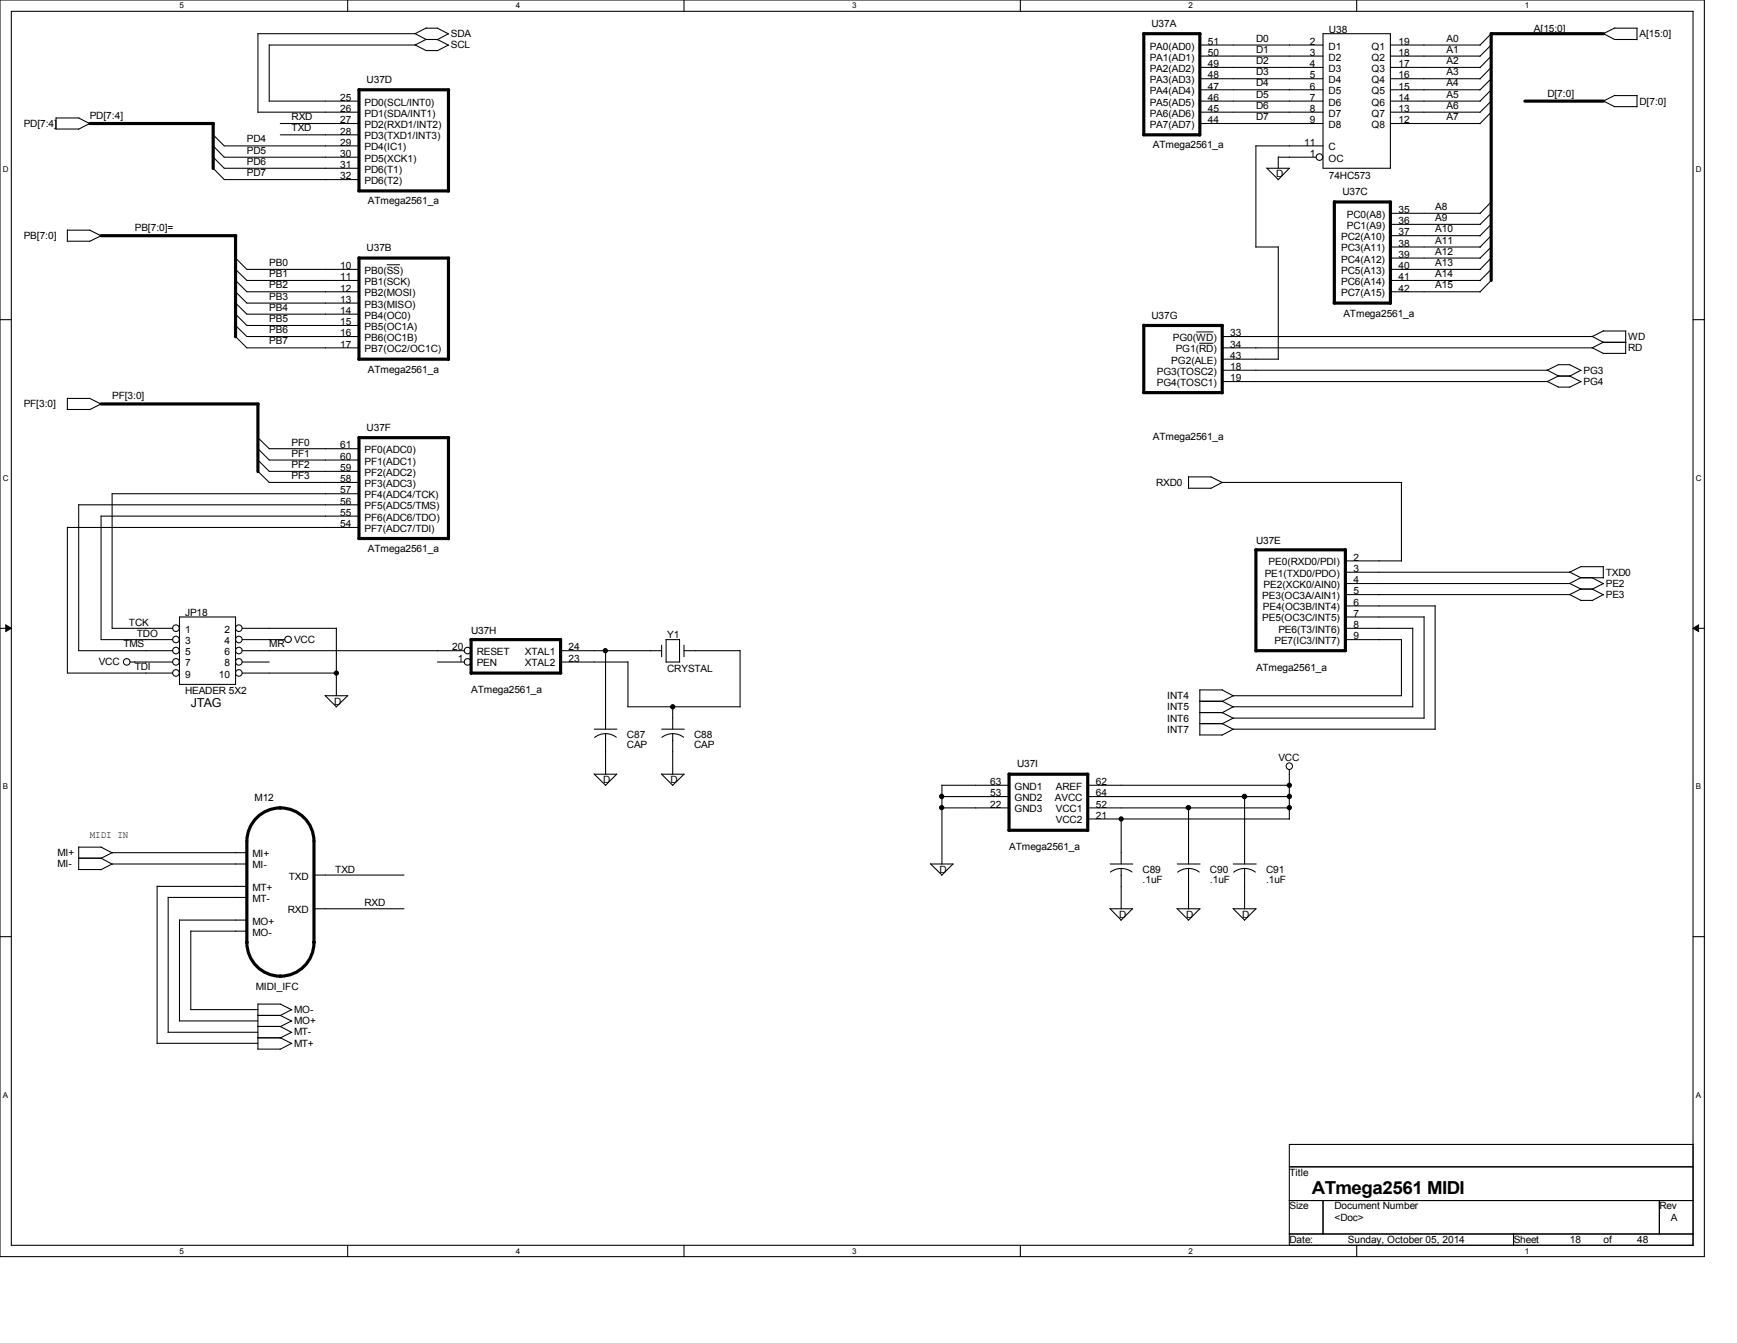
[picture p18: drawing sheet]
<svg xmlns="http://www.w3.org/2000/svg" width="279mm" height="216mm" viewBox="0 0 279 216" stroke-linecap="round" stroke-linejoin="round" font-family="sans-serif">
<defs><g id="words">
<text font-size="2.9" x="211" y="192">ATmega2561 MIDI</text>
<text font-size="2" x="30.7" y="113.7">JTAG</text>
<g font-size="1.6">
<text x="72.5" y="6">SDA</text>
<text x="185.2" y="4.4">U37A</text>
<text x="213.8" y="5.2">U38</text>
<text x="246.7" y="5.1">A[15:0]</text>
<text x="263.7" y="6">A[15:0]</text>
<text x="72.5" y="7.8">SCL</text>
<text x="184.9" y="8">PA0(AD0)</text>
<text x="184.9" y="9.7">PA1(AD1)</text>
<text x="184.9" y="11.6">PA2(AD2)</text>
<text x="194.3" y="7.2">51</text>
<text x="194.3" y="9">50</text>
<text x="194.3" y="10.8">49</text>
<text x="202" y="6.7">D0</text>
<text x="202" y="8.5">D1</text>
<text x="202" y="10.3">D2</text>
<text x="210.7" y="7.2">2</text>
<text x="210.7" y="9">3</text>
<text x="210.7" y="10.8">4</text>
<text x="213.7" y="8">D1</text>
<text x="213.7" y="9.7">D2</text>
<text x="213.7" y="11.6">D3</text>
<text x="220.6" y="8">Q1</text>
<text x="220.6" y="9.7">Q2</text>
<text x="220.6" y="11.6">Q3</text>
<text x="224.9" y="7.2">19</text>
<text x="224.9" y="9">18</text>
<text x="224.9" y="10.8">17</text>
<text x="232.7" y="6.7">A0</text>
<text x="232.7" y="10.3">A2</text>
<text x="232.7" y="8.5">A1</text>
<text x="54.7" y="16.2">25</text>
<text x="54.7" y="18">26</text>
<text x="58.6" y="17">PD0(SCL/INT0)</text>
<text x="59" y="13.4">U37D</text>
<text x="184.9" y="13.4">PA3(AD3)</text>
<text x="184.9" y="15.2">PA4(AD4)</text>
<text x="184.9" y="17">PA5(AD5)</text>
<text x="194.3" y="12.6">48</text>
<text x="194.3" y="14.4">47</text>
<text x="194.3" y="16.2">46</text>
<text x="194.3" y="18">45</text>
<text x="202" y="12.1">D3</text>
<text x="202" y="13.9">D4</text>
<text x="202" y="15.7">D5</text>
<text x="202" y="17.5">D6</text>
<text x="210.7" y="12.6">5</text>
<text x="210.7" y="14.4">6</text>
<text x="210.7" y="16.2">7</text>
<text x="210.7" y="18">8</text>
<text x="213.7" y="13.4">D4</text>
<text x="213.7" y="15.2">D5</text>
<text x="213.7" y="17">D6</text>
<text x="220.6" y="13.4">Q4</text>
<text x="220.6" y="15.2">Q5</text>
<text x="220.6" y="17">Q6</text>
<text x="224.9" y="12.6">16</text>
<text x="224.9" y="14.4">15</text>
<text x="224.9" y="16.2">14</text>
<text x="224.9" y="18">13</text>
<text x="232.7" y="12.1">A3</text>
<text x="232.7" y="13.9">A4</text>
<text x="232.7" y="17.5">A6</text>
<text x="232.7" y="15.7">A5</text>
<text x="248.9" y="15.5">D[7:0]</text>
<text x="263.7" y="16.8">D[7:0]</text>
<text x="3.8" y="20.4">PD[7:4]</text>
<text x="14.4" y="19.1">PD[7:4]</text>
<text x="39.7" y="22.9">PD4</text>
<text x="46.9" y="19.3">RXD</text>
<text x="46.9" y="21.1">TXD</text>
<text x="54.7" y="19.8">27</text>
<text x="54.7" y="21.6">28</text>
<text x="54.7" y="23.4">29</text>
<text x="58.6" y="18.8">PD1(SDA/INT1)</text>
<text x="58.6" y="20.6">PD2(RXD1/INT2)</text>
<text x="58.6" y="22.4">PD3(TXD1/INT3)</text>
<text x="184.9" y="18.8">PA6(AD6)</text>
<text x="184.9" y="20.6">PA7(AD7)</text>
<text x="185.4" y="23.8">ATmega2561_a</text>
<text x="194.3" y="19.8">44</text>
<text x="202" y="19.3">D7</text>
<text x="209.8" y="23.4">11</text>
<text x="210.7" y="19.8">9</text>
<text x="213.7" y="18.8">D7</text>
<text x="213.7" y="20.6">D8</text>
<text x="220.6" y="18.8">Q7</text>
<text x="220.6" y="20.6">Q8</text>
<text x="224.9" y="19.8">12</text>
<text x="232.7" y="19.3">A7</text>
<text x="39.7" y="24.7">PD5</text>
<text x="39.7" y="26.5">PD6</text>
<text x="39.7" y="28.3">PD7</text>
<text x="54.7" y="25.2">30</text>
<text x="54.7" y="27">31</text>
<text x="54.7" y="28.8">32</text>
<text x="58.6" y="24.2">PD4(IC1)</text>
<text x="58.6" y="26">PD5(XCK1)</text>
<text x="58.6" y="27.8">PD6(T1)</text>
<text x="58.6" y="29.6">PD6(T2)</text>
<text x="205.3" y="28.5">D</text>
<text x="210.7" y="25.2">1</text>
<text x="213.7" y="24.2">C</text>
<text x="213.7" y="26">OC</text>
<text x="213.8" y="28.7">74HC573</text>
<text x="59.2" y="32.9">ATmega2561_a</text>
<text x="215.9" y="31.4">U37C</text>
<text x="216.6" y="35">PC0(A8)</text>
<text x="224.9" y="34.2">35</text>
<text x="230.9" y="33.7">A8</text>
<text x="230.9" y="35.6">A9</text>
<text x="3.8" y="38.4">PB[7:0]</text>
<text x="21.7" y="37.2">PB[7:0]=</text>
<text x="59" y="40.4">U37B</text>
<text x="215.7" y="38.6">PC2(A10)</text>
<text x="215.7" y="40.4">PC3(A11)</text>
<text x="216.6" y="36.8">PC1(A9)</text>
<text x="224.9" y="36">36</text>
<text x="224.9" y="37.8">37</text>
<text x="224.9" y="39.7">38</text>
<text x="224.9" y="41.4">39</text>
<text x="230.9" y="37.3">A10</text>
<text x="230.9" y="39.2">A11</text>
<text x="230.9" y="40.9">A12</text>
<text x="43.3" y="42.8">PB0</text>
<text x="43.3" y="44.6">PB1</text>
<text x="43.3" y="46.4">PB2</text>
<text x="54.7" y="43.3">10</text>
<text x="54.7" y="45">11</text>
<text x="54.7" y="46.9">12</text>
<text x="58.6" y="44">PB0(SS)</text>
<text x="58.6" y="45.8">PB1(SCK)</text>
<text x="58.6" y="47.6">PB2(MOSI)</text>
<text x="215.7" y="42.2">PC4(A12)</text>
<text x="215.7" y="44">PC5(A13)</text>
<text x="215.7" y="45.8">PC6(A14)</text>
<text x="215.7" y="47.6">PC7(A15)</text>
<text x="224.9" y="43.3">40</text>
<text x="224.9" y="45">41</text>
<text x="224.9" y="46.9">42</text>
<text x="230.9" y="46.4">A15</text>
<text x="230.9" y="42.8">A13</text>
<text x="230.9" y="44.6">A14</text>
<text x="43.3" y="48.2">PB3</text>
<text x="43.3" y="50">PB4</text>
<text x="43.3" y="51.8">PB5</text>
<text x="43.3" y="53.6">PB6</text>
<text x="54.7" y="48.7">13</text>
<text x="54.7" y="50.5">14</text>
<text x="54.7" y="52.3">15</text>
<text x="58.6" y="49.4">PB3(MISO)</text>
<text x="58.6" y="51.2">PB4(OC0)</text>
<text x="58.6" y="53">PB5(OC1A)</text>
<text x="185.2" y="51.2">U37G</text>
<text x="216.1" y="50.9">ATmega2561_a</text>
<text x="43.3" y="55.4">PB7</text>
<text x="54.7" y="54.1">16</text>
<text x="54.7" y="55.9">17</text>
<text x="58.6" y="54.8">PB6(OC1B)</text>
<text x="58.6" y="56.6">PB7(OC2/OC1C)</text>
<text x="59.2" y="59.9">ATmega2561_a</text>
<text x="188.4" y="58.5">PG2(ALE)</text>
<text x="188.7" y="54.8">PG0(WD)</text>
<text x="189.1" y="56.6">PG1(RD)</text>
<text x="197.9" y="54.1">33</text>
<text x="197.9" y="55.9">34</text>
<text x="197.9" y="57.7">43</text>
<text x="197.9" y="59.5">18</text>
<text x="261.9" y="54.7">WD</text>
<text x="261.9" y="56.5">RD</text>
<text x="3.8" y="65.5">PF[3:0]</text>
<text x="18" y="64.2">PF[3:0]</text>
<text x="186.1" y="60.2">PG3(TOSC2)</text>
<text x="186.1" y="62.1">PG4(TOSC1)</text>
<text x="197.9" y="61.3">19</text>
<text x="254.7" y="60.1">PG3</text>
<text x="254.7" y="61.9">PG4</text>
<text x="46.9" y="71.6">PF0</text>
<text x="59" y="69.3">U37F</text>
<text x="185.4" y="70.7">ATmega2561_a</text>
<text x="46.9" y="73.4">PF1</text>
<text x="46.9" y="75.2">PF2</text>
<text x="46.9" y="77">PF3</text>
<text x="54.7" y="72.1">61</text>
<text x="54.7" y="73.9">60</text>
<text x="54.7" y="75.7">59</text>
<text x="54.7" y="77.5">58</text>
<text x="58.6" y="72.9">PF0(ADC0)</text>
<text x="58.6" y="74.7">PF1(ADC1)</text>
<text x="58.6" y="76.5">PF2(ADC2)</text>
<text x="54.7" y="79.3">57</text>
<text x="54.7" y="81.1">56</text>
<text x="54.7" y="82.9">55</text>
<text x="58.6" y="78.3">PF3(ADC3)</text>
<text x="58.6" y="80.1">PF4(ADC4/TCK)</text>
<text x="58.6" y="81.9">PF5(ADC5/TMS)</text>
<text x="58.6" y="83.7">PF6(ADC6/TDO)</text>
<text x="185.9" y="78.1">RXD0</text>
<text x="54.7" y="84.8">54</text>
<text x="58.6" y="85.5">PF7(ADC7/TDI)</text>
<text x="59.2" y="88.7">ATmega2561_a</text>
<text x="202" y="87.5">U37E</text>
<text x="203.3" y="94.5">PE2(XCK0/AIN0)</text>
<text x="203.4" y="92.7">PE1(TXD0/PDO)</text>
<text x="204.1" y="90.9">PE0(RXD0/PDI)</text>
<text x="217.7" y="90.1">2</text>
<text x="217.7" y="91.9">3</text>
<text x="217.7" y="93.8">4</text>
<text x="217.7" y="95.5">5</text>
<text x="258.3" y="92.5">TXD0</text>
<text x="258.3" y="94.3">PE2</text>
<text x="20.7" y="100.6">TCK</text>
<text x="29.8" y="99">JP18</text>
<text x="29.8" y="101.7">1</text>
<text x="36.1" y="101.7">2</text>
<text x="75.8" y="101.9">U37H</text>
<text x="203" y="96.3">PE3(OC3A/AIN1)</text>
<text x="203" y="99.9">PE5(OC3C/INT5)</text>
<text x="203.1" y="98.1">PE4(OC3B/INT4)</text>
<text x="205.6" y="101.7">PE6(T3/INT6)</text>
<text x="217.7" y="97.4">6</text>
<text x="217.7" y="99.1">7</text>
<text x="217.7" y="101">8</text>
<text x="258.3" y="96.1">PE3</text>
<text x="15.9" y="107">VCC</text>
<text x="19.9" y="104.1">TMS</text>
<text x="21.7" y="107.7">TDI</text>
<text x="22" y="102.4">TDO</text>
<text x="29.8" y="103.5">3</text>
<text x="29.8" y="105.3">5</text>
<text x="29.8" y="107.1">7</text>
<text x="36.1" y="103.5">4</text>
<text x="36.1" y="105.3">6</text>
<text x="36.1" y="107.1">8</text>
<text x="43.3" y="104.1">MR</text>
<text x="47.3" y="103.3">VCC</text>
<text x="72.7" y="104.6">20</text>
<text x="73.6" y="106.4">1</text>
<text x="76.7" y="105.3">RESET</text>
<text x="76.7" y="107.1">PEN</text>
<text x="84.4" y="105.3">XTAL1</text>
<text x="84.4" y="107.1">XTAL2</text>
<text x="91.4" y="104.6">24</text>
<text x="91.4" y="106.4">23</text>
<text x="107.3" y="102.6">Y1</text>
<text x="202" y="107.9">ATmega2561_a</text>
<text x="205" y="103.5">PE7(IC3/INT7)</text>
<text x="217.7" y="102.8">9</text>
<text x="29.8" y="111.6">HEADER 5X2</text>
<text x="29.8" y="108.9">9</text>
<text x="35.2" y="108.9">10</text>
<text x="53.8" y="113.3">D</text>
<text x="75.8" y="111.5">ATmega2561_a</text>
<text x="107.3" y="108">CRYSTAL</text>
<text x="187.8" y="112.4">INT4</text>
<text x="100.8" y="118.7">C87</text>
<text x="111.6" y="118.7">C88</text>
<text x="187.8" y="114.2">INT5</text>
<text x="187.8" y="116">INT6</text>
<text x="187.8" y="117.8">INT7</text>
<text x="97" y="125.9">D</text>
<text x="100.8" y="120.3">CAP</text>
<text x="107.9" y="125.9">D</text>
<text x="111.6" y="120.3">CAP</text>
<text x="163.6" y="123.4">U37I</text>
<text x="205.6" y="122.3">VCC</text>
<text x="40.9" y="128.8">M12</text>
<text x="159.3" y="126.2">63</text>
<text x="159.3" y="128">53</text>
<text x="159.3" y="129.8">22</text>
<text x="163.2" y="127">GND1</text>
<text x="163.2" y="128.8">GND2</text>
<text x="163.2" y="130.6">GND3</text>
<text x="169.7" y="128.8">AVCC</text>
<text x="169.9" y="127">AREF</text>
<text x="169.9" y="130.6">VCC1</text>
<text x="176.2" y="126.2">62</text>
<text x="176.2" y="128">64</text>
<text x="176.2" y="129.8">52</text>
<text x="176.2" y="131.6">21</text>
<text x="9.2" y="137.6">MI+</text>
<text x="14.4" y="134.7">MIDI IN</text>
<text x="40.6" y="137.8">MI+</text>
<text x="162.3" y="136.7">ATmega2561_a</text>
<text x="169.9" y="132.4">VCC2</text>
<text x="9.2" y="139.4">MI-</text>
<text x="40.6" y="139.6">MI-</text>
<text x="40.6" y="143.2">MT+</text>
<text x="46.4" y="141.4">TXD</text>
<text x="53.9" y="140.3">TXD</text>
<text x="151.1" y="140.3">D</text>
<text x="183.8" y="140.3">C89</text>
<text x="183.8" y="141.9">.1uF</text>
<text x="194.6" y="140.3">C90</text>
<text x="194.6" y="141.9">.1uF</text>
<text x="203.6" y="140.3">C91</text>
<text x="203.6" y="141.9">.1uF</text>
<text x="40.6" y="145">MT-</text>
<text x="40.6" y="148.6">MO+</text>
<text x="46.3" y="146.8">RXD</text>
<text x="58.6" y="145.7">RXD</text>
<text x="180" y="147.5">D</text>
<text x="190.8" y="147.5">D</text>
<text x="199.8" y="147.5">D</text>
<text x="40.6" y="150.4">MO-</text>
<text x="41.2" y="159.1">MIDI_IFC</text>
<text x="47.3" y="166.5">MT-</text>
<text x="47.3" y="162.9">MO-</text>
<text x="47.3" y="164.7">MO+</text>
<text x="47.3" y="168.3">MT+</text>
<text x="207.4" y="189">Title</text>
<text x="207.4" y="194.4">Size</text>
<text x="214.6" y="196.2">&lt;Doc&gt;</text>
<text x="214.6" y="194.4">Document Number</text>
<text x="266.9" y="194.4">Rev</text>
<text x="268.8" y="196.2">A</text>
<text x="207.4" y="199.8">Date:</text>
<text x="216.8" y="199.8">Sunday, October 05, 2014</text>
<text x="243.5" y="199.8">Sheet</text>
<text x="252.5" y="199.8">18</text>
<text x="257.9" y="199.8">of</text>
<text x="263.3" y="199.8">48</text>
</g>
<g font-size="1.3">
<text x="28.9" y="1.4">5</text>
<text x="83" y="1.4">4</text>
<text x="137.1" y="1.4">3</text>
<text x="191.2" y="1.4">2</text>
<text x="245.3" y="1.4">1</text>
<text x=".5" y="27.7">D</text>
<text x="272.8" y="27.7">D</text>
<text x=".5" y="77.3">C</text>
<text x="272.8" y="77.3">C</text>
<text x=".5" y="126.9">B</text>
<text x="272.8" y="126.9">B</text>
<text x=".5" y="176.5">A</text>
<text x="272.8" y="176.5">A</text>
<text x="28.9" y="201.5">5</text>
<text x="83" y="201.5">4</text>
<text x="137.1" y="201.5">3</text>
<text x="191.2" y="201.5">2</text>
<text x="245.3" y="201.5">1</text>
</g>
</g></defs>
<path d="M0 0h274.2v202h-274.2zM1.8 1.8h270.5v198.4h-270.5z" fill="none" stroke="#000" stroke-width=".17"/>
<g fill="#fff">
<path d="M28.9 .2h.6v1.4h-.6z"/>
<path d="M28.9 200.4h.6v1.4h-.6z"/>
</g>
<path d="M55.9 0v1.8M55.9 200.2v1.8" fill="none" stroke="#000" stroke-width=".17"/>
<g fill="#fff">
<path d="M83 .2h.7v1.4h-.7z"/>
<path d="M83 200.4h.7v1.4h-.7z"/>
</g>
<path d="M110 0v1.8M110 200.2v1.8" fill="none" stroke="#000" stroke-width=".17"/>
<g fill="#fff">
<path d="M137.1 .2h.7v1.4h-.7z"/>
<path d="M137.1 200.4h.7v1.4h-.7z"/>
</g>
<path d="M164.1 0v1.8M164.1 200.2v1.8" fill="none" stroke="#000" stroke-width=".17"/>
<g fill="#fff">
<path d="M191.2 .2h.7v1.4h-.7z"/>
<path d="M191.2 200.4h.7v1.4h-.7z"/>
</g>
<path d="M218.2 0v1.8M218.2 200.2v1.8" fill="none" stroke="#000" stroke-width=".17"/>
<g fill="#fff">
<path d="M245.3 .2h.7v1.4h-.7z"/>
<path d="M245.3 200.4h.7v1.4h-.7z"/>
<path d="M.5 26.6h.9v1.4h-.9z"/>
<path d="M272.8 26.6h.9v1.4h-.9z"/>
<path d="M.5 76.2h.9v1.4h-.9z"/>
<path d="M272.8 76.2h.9v1.4h-.9z"/>
</g>
<path d="M0 51.4h1.8M272.3 51.4h1.9" fill="none" stroke="#000" stroke-width=".17"/>
<g fill="#fff">
<path d="M.5 125.8h.8v1.4h-.8z"/>
<path d="M272.8 125.8h.8v1.4h-.8z"/>
</g>
<path d="M0 101h1.8M272.3 101h1.9" fill="none" stroke="#000" stroke-width=".17"/>
<path d="M.9 100.5l.9 .5-.9 .5zM272.3 101l.9-.5v1z" fill="#000" stroke="#000" stroke-width=".16"/>
<g fill="#fff">
<path d="M.5 175.3h.8v1.4h-.8z"/>
<path d="M272.8 175.3h.8v1.4h-.8z"/>
</g>
<g fill="none" stroke="#000" stroke-width=".17">
<path d="M9 19h3.7M9 18.9v1.8M12.7 19l1.8 .9M14.4 19.9l-1.8 .9M41.5 18h16.2M41.5 5.4v12.7M43.3 16.3h14.4M43.3 7.2h23.5M43.3 7.2v9.1M45.1 19.9h12.6M66.7 5.4l1.8 .9M66.7 7.2l1.8 .9"/>
<path d="M68.5 6.3h1.9M68.5 8.1h1.9M68.5 4.5h1.9M68.6 4.5l-1.8 .9h-25.4M68.6 6.3l-1.8 .9M70.4 4.5l1.8 1M70.4 6.3l1.8 1M72.1 5.4l-1.8 1M72.1 7.2l-1.8 1M193 7.2h19.8M193 9h19.8M193 10.8h19.8"/>
<path d="M193 12.7h19.8M193 14.4h19.8M193 16.3h19.8M193 18h19.8M193 19.9h19.8M212.8 5.4h10.8v21.7h-10.8zM223.6 7.2h14.5M223.6 9h14.5M223.6 10.8h14.5M223.6 12.7h14.5M223.6 14.4h14.5M223.6 16.3h14.5"/>
<path d="M223.6 18h14.5M223.6 19.9h14.5M239.9 5.4l-1.9 1.9M239.9 7.2l-1.9 1.9M239.9 9l-1.9 1.9M239.9 10.8l-1.9 1.9M239.9 16.3l-1.9 1.8M239.9 12.7l-1.9 1.8M239.9 18l-1.9 1.9M239.9 14.4l-1.9 1.9M257.9 5.4l1.8 .9M257.9 16.2l1.8 .9"/>
<path d="M259.7 6.3h3.6M259.7 17.1h3.6M259.7 4.5h3.7M259.7 15.4h3.7M259.8 4.5l-1.9 .9M259.8 15.3l-1.9 1M263.3 4.5v1.9M263.3 15.4v1.8M9 20.7h3.7M10.8 38.8h3.6M10.8 37h3.7M10.8 37v1.8"/>
<path d="M14.4 37l1.9 .9M16.3 37.9l-1.9 .9M34.2 25.2l1.9 1.9h21.6M34.2 21.6l1.9 1.9h21.6M34.2 23.4l1.9 1.9h21.6M34.2 27l1.9 1.9h21.6M45.1 21.7h12.6M202 39.7h3.6M202 23.5h10.8M202 23.4v16.3M203.8 27l1.8 1.9M203.8 27.1h3.6"/>
<path d="M205.6 25.3h6.1M205.6 25.2v1.9M205.6 39.7v18M207.4 27.1l-1.8 1.8M223.6 34.3h14.5M223.6 36.1h14.5M223.6 37.9h14.5M223.6 39.7h14.5M239.9 36.1l-1.9 1.8M239.9 39.7l-1.9 1.8M239.9 32.5l-1.9 1.8M239.9 37.9l-1.9 1.9"/>
<path d="M239.9 34.3l-1.9 1.8M37.8 41.4l1.9 1.9h18M37.8 43.3l1.9 1.8h18M37.8 45l1.9 1.9h18M37.8 46.9l1.9 1.8h18M37.8 48.7l1.9 1.8h18M37.8 50.5l1.9 1.8h18M37.8 52.3l1.9 1.8h18M37.8 54.1l1.9 1.8h18M196.6 54.1h59.6M196.6 57.7h9.1M196.6 59.5h52.3"/>
<path d="M223.6 41.5h14.5M223.6 43.3h14.5M223.6 45.1h14.5M223.6 46.9h14.5M239.9 43.3l-1.9 1.8M239.9 41.5l-1.9 1.8M239.9 45.1l-1.9 1.8M248.8 59.5l1.9 1M250.7 58.6h1.8M250.7 58.6l-1.8 .9M252.5 58.6l1.8 1M254.3 59.5l-1.9 1"/>
<path d="M256.1 54.1l1.8 .9M256.1 55.9l1.8 .9M257.9 55h3.6M257.9 56.8h3.6M257.9 53.2h3.6M257.9 55l-1.8 .9h-59.5M257.9 53.2l-1.8 .9M261.5 53.2v3.7M10.8 65.8h3.6M10.8 64v1.8M10.8 64.1h3.7M14.4 64.1l1.9 .9"/>
<path d="M16.3 64.9l-1.9 1M18 79.3v21.7h9.8M18 79.4h39.7M41.4 70.3l1.9 1.8h14.4M41.4 72.1l1.9 1.9h14.4M41.4 73.9l1.9 1.9h14.4M41.4 75.7l1.9 1.9h14.4M191.1 78.5h3.7M191.2 76.6v1.9M191.2 76.7h3.6M194.8 76.7l1.8 .9M225.4 77.6v12.6"/>
<path d="M225.5 77.6h-28.9l-1.9 .9M248.8 61.3l1.9 .9M250.7 60.5h1.8M250.7 62.2h1.8M250.7 60.4l-1.8 .9h-52.3M252.5 60.5l1.8 .9M254.3 61.3l-1.9 1M10.8 84.8h46.9M10.8 84.8v23.4h17M12.7 81.2h45M12.7 81.1v23.5h15.1M16.3 82.9v19.9h11.5"/>
<path d="M16.3 83h41.4M28.9 99.2h9v10.8h-9zM216.4 90.2h9M216.4 92h36.1M216.4 93.8h36.1M216.4 97.4h14.4M216.4 99.2h12.7M229.1 99.1v16.3M230.8 97.4v19.8M252.4 91.9l1.9 1M252.4 95.5l1.9 1M252.4 93.8l1.9 .9"/>
<path d="M254.3 92.9h3.6M254.3 94.7h1.9M254.3 96.5h1.8M254.3 91.1h3.6M254.3 94.7l-1.8 .9h-36.1M254.3 91.1l-1.8 .9M254.3 92.8l-1.8 1M256.1 94.7l1.8 .9M256.1 92.9l1.8 1M257.9 91.1v1.8M257.9 95.6l-1.8 1M257.9 93.8l-1.8 .9"/>
<path d="M21 106.4h6.8M39 106.4h4.3M39 102.8h6.8M39 101h15.1M39 104.6h35.7M39 108.2h15.1M52.3 111.8l1.8 1.8M52.3 111.8h3.7M54.1 101v10.8M55.9 111.8l-1.8 1.9M70.4 106.4h4.3M90.2 106.4h10.8"/>
<path d="M90.2 104.6h16.2M95.6 117.2h3.6M97.4 117.9l.7 .1 1 .5M97.4 117.9l-1.1 .3-.7 .4M97.4 104.6v12.6M97.4 117.9v6.6M101 113.6h18M101 106.4v7.2M106.4 117.2h3.7M106.4 103.7v1.9M107.1 102.8h2.2M107.1 106.4h2.2"/>
<path d="M107.1 102.8v3.7M108.2 113.6v3.6M108.2 117.9v6.6M109.3 102.8v3.6M110 118.5l-1-.5-.8-.1-1.1 .3-.6 .3M110 104.6h9.1M110 103.7v1.9M119 104.6v9.1M193 112.7h3.6M193 114.6h3.6M193 116.3h3.6M193 118.2h3.6"/>
<path d="M193 110.9h3.6M193 110.9v7.3M196.6 110.9l1.8 1M196.6 112.7l1.8 1M196.6 114.6l1.8 .9M196.6 116.3l1.8 1M216.4 102.8h9M216.4 101h10.8M225.4 102.8v9M225.5 111.8h-27.1l-1.8 1M227.2 101v12.6M227.3 113.6h-28.9l-1.8 1"/>
<path d="M229.1 115.4h-30.7l-1.8 1M230.9 117.2h-32.5l-1.8 1M12.6 138h3.7M12.6 139.8h3.7M12.7 136.2h3.6M12.7 136.1v3.7M16.3 136.2l1.8 .9M16.3 138l1.8 .9M39.7 138.9h-21.7l-1.8 .9M39.7 137.1h-21.7l-1.8 .9M95.5 124.4l1.9 1.8M95.6 124.5h3.6"/>
<path d="M99.2 124.5l-1.8 1.8M106.4 124.4l1.8 1.8M106.4 124.5h3.7M110 124.5l-1.8 1.8M149.6 138.9l1.9 1.8M149.7 138.9h3.6M151.5 126.2h10.8M151.5 128.1h10.8M151.5 129.9h10.8M151.5 126.2v12.7M153.3 138.9l-1.8 1.8M175 126.2h32.4"/>
<path d="M175 128.1h32.4M175 129.9h32.4M175 131.7h32.4M178.6 138.9h3.6M180.3 131.6v7.3M180.3 139.6v6.5M189.4 138.9h3.6M191.2 139.6l.7 .1 1 .5M191.2 139.6l-1.1 .2-.7 .4M191.2 129.8v9.1M191.2 139.6v6.5M198.4 138.9h3.7"/>
<path d="M200.2 139.6l.7 .1 1 .5M200.2 139.6l-1.1 .2-.7 .4M200.2 128v10.9M200.2 139.6v6.5M207.4 123.7v8M0 150.6h1.8M25.3 142.5h14.4M25.3 142.5v25.2M27.1 144.3h12.6M27.1 144.2v21.7M28.9 147.9h10.8M28.9 147.9v16.2"/>
<path d="M30.7 149.7h9M30.7 149.6v12.7M50.5 146.1h14.5M50.5 140.7h14.5M178.5 146l1.8 1.9M178.6 146.1h3.6M182.1 140.2l-1-.5-.8-.1-1.1 .2-.6 .4M182.2 146.1l-1.9 1.9M189.3 146l1.9 1.9M189.4 146.1h3.6M193 146.1l-1.9 1.9M198.3 146l1.9 1.9"/>
<path d="M198.4 146.1h3.7M202 146.1l-1.8 1.9M272.3 150.6h1.9M25.2 167.7h16.3M27 165.9h14.5M28.8 164.1h12.7M30.6 162.3h10.9M41.4 166.8h3.7M41.4 168.7h3.7M41.4 165h3.7M41.4 163.2h3.7M41.5 161.4v7.3"/>
<path d="M41.5 161.4h3.6M45.1 166.8l1.8 1M45.1 165l1.8 1M45.1 161.4l1.8 .9M45.1 163.2l1.8 1M46.9 167.7l-1.9 1M46.9 165.9l-1.9 1M46.9 162.3l-1.9 1M46.9 164.1l-1.9 1M207.4 184h64.9v16.2h-64.9zM207.4 187.6h64.9M207.4 193h64.9"/>
<path d="M207.4 198.4h64.9M212.8 193v5.4M243.5 198.4v1.8M266.9 193v5.4"/>
<circle cx="212.2" cy="25.3" r=".53"/>
<circle cx="20.4" cy="106.4" r=".53"/>
<circle cx="28.3" cy="106.4" r=".53"/>
<circle cx="28.3" cy="101" r=".53"/>
<circle cx="28.3" cy="102.8" r=".53"/>
<circle cx="28.3" cy="108.2" r=".53"/>
<circle cx="28.3" cy="104.6" r=".53"/>
<circle cx="38.4" cy="106.4" r=".53"/>
<circle cx="38.4" cy="102.8" r=".53"/>
<circle cx="38.4" cy="108.2" r=".53"/>
<circle cx="38.4" cy="104.6" r=".53"/>
<circle cx="38.4" cy="101" r=".53"/>
<circle cx="46.3" cy="102.8" r=".52"/>
<circle cx="75.2" cy="104.6" r=".53"/>
<circle cx="75.2" cy="106.4" r=".53"/>
<circle cx="207.4" cy="123.2" r=".52"/>
</g>
<g fill="none" stroke="#000" stroke-width=".51">
<path d="M14.4 19.9h19.9M34.3 19.9v7.2M57.7 14.4v16.3M57.7 14.4h14.5M72.1 14.4v16.3M184 5.4h9M184 5.4v16.3M193 5.4v16.3M239.9 5.4h18M239.9 5.4v39.7M245.3 16.3h12.6M16.3 37.9h21.6"/>
<path d="M37.9 37.9v16.2M57.7 30.7h14.4M183.9 21.7h9.1M214.6 32.5h9.1M214.6 32.4v16.3M223.6 32.5v16.3M57.7 57.7h14.4M57.7 41.4v16.3M57.7 41.5h14.5M72.1 41.5v16.3M184 52.3v10.8M184 52.3h12.6"/>
<path d="M196.6 52.3v10.9M214.6 48.7h9M16.3 64.9h25.2M41.5 64.9v10.9M57.7 70.4h14.5M57.7 70.3v16.3M72.1 70.4v16.2M183.9 63.1h12.7M57.7 86.6h14.4M202 88.4h14.4M202 88.4v16.2M216.4 88.3v16.3"/>
<path d="M75.7 102.8h14.5M75.8 102.8v5.4M75.8 108.2h14.4M90.2 102.8v5.4M202 104.6h14.5M50.5 135.2a5.4 5.4 0 0 0-5.5-5.3h.1a5.4 5.4 0 0 0-5.4 5.3v16.4M50.5 135.2v16.3M162.3 133.5h12.7M162.3 124.5h12.7M162.3 124.4v9.1M175 124.5v9M39.7 151.5v-.1a5.4 5.4 0 0 0 5.4 5.5h-.1a5.4 5.4 0 0 0 5.5-5.5v.1"/>
</g>
<path d="M62.2 42.6h2.1M192.4 53.4h2.8M192.9 55.2h2.3" fill="none" stroke="#000" stroke-width=".16"/>
<g fill="#000" stroke="#000" stroke-width=".17">
<circle cx="54.1" cy="108.2" r=".34"/>
<circle cx="97.4" cy="104.6" r=".34"/>
<circle cx="108.2" cy="113.6" r=".34"/>
<circle cx="151.5" cy="128" r=".35"/>
<circle cx="151.5" cy="129.8" r=".34"/>
<circle cx="180.3" cy="131.7" r=".34"/>
<circle cx="191.2" cy="129.8" r=".35"/>
<circle cx="200.2" cy="128" r=".36"/>
<circle cx="207.4" cy="128" r=".35"/>
<circle cx="207.4" cy="126.2" r=".34"/>
<circle cx="207.4" cy="129.8" r=".34"/>
</g>
<use href="#words"/>
</svg>
